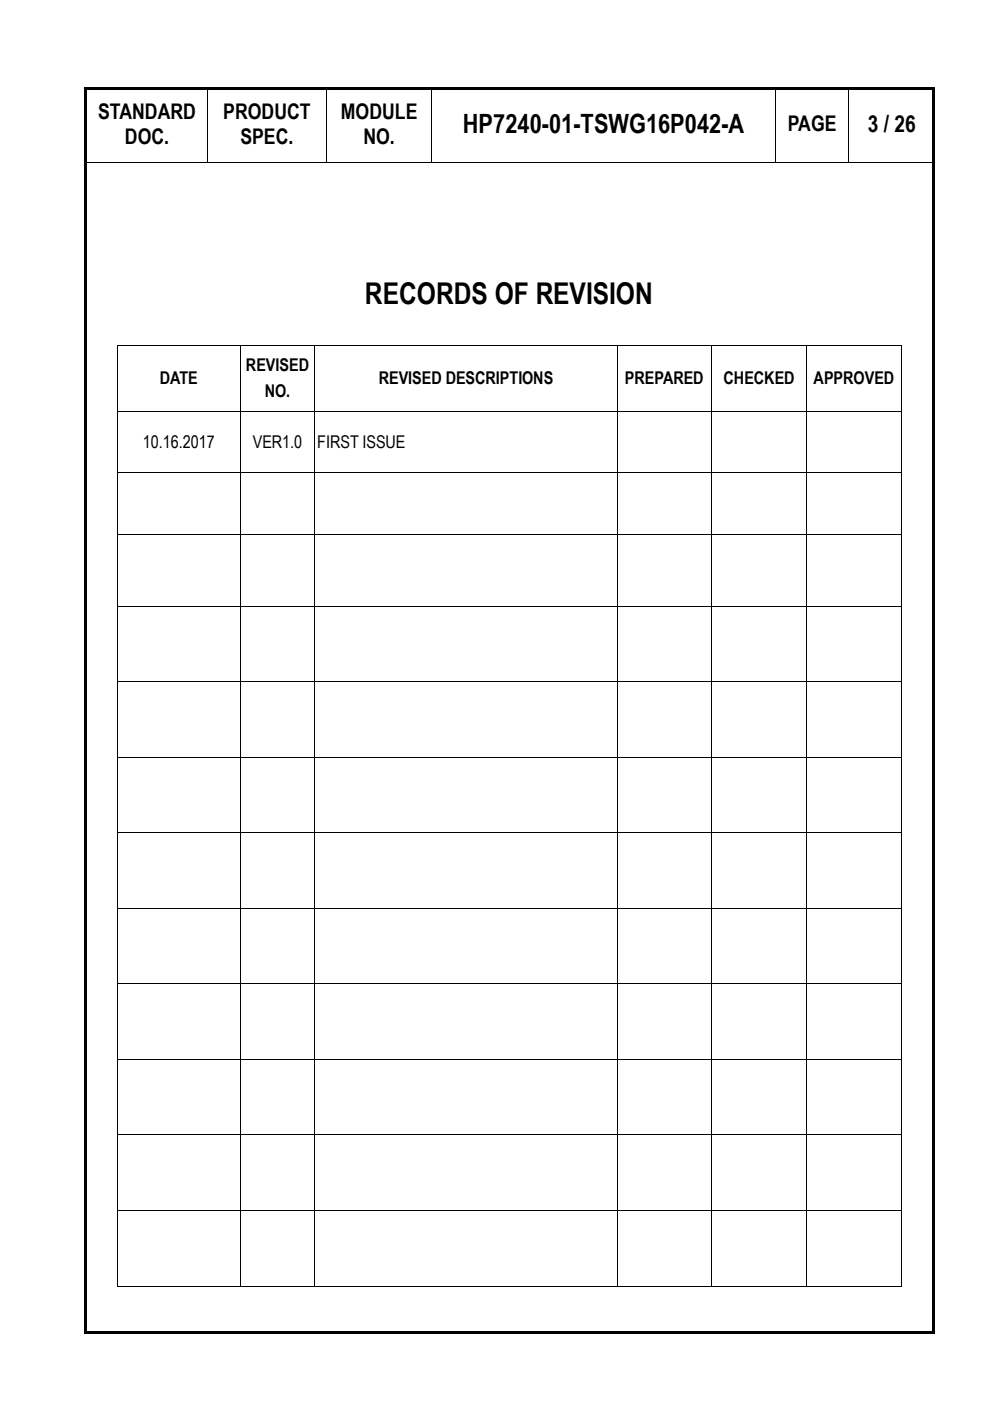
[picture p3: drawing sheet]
<svg xmlns="http://www.w3.org/2000/svg" width="210mm" height="297mm" viewBox="0 0 210 297" stroke-linecap="round" stroke-linejoin="round" font-family="sans-serif">
<defs><g id="words">
<text font-size="6.3" x="77.4" y="64.4">RECORDS OF REVISION</text>
<text font-size="5.6" x="98.1" y="28.2">HP7240-01-TSWG16P042-A</text>
<text font-size="5" x="184" y="27.9">3 / 26</text>
<g font-size="4.6">
<text x="20.8" y="25.1">STANDARD</text>
<text x="47.3" y="25.1">PRODUCT</text>
<text x="72.3" y="25.1">MODULE</text>
<text x="167" y="27.8">PAGE</text>
<text x="26.5" y="30.4">DOC.</text>
<text x="51" y="30.4">SPEC.</text>
<text x="77" y="30.4">NO.</text>
</g>
<g font-size="3.7">
<text x="33.9" y="81.5">DATE</text>
<text x="52.2" y="78.7">REVISED</text>
<text x="80.3" y="81.5">REVISED DESCRIPTIONS</text>
<text x="132.5" y="81.5">PREPARED</text>
<text x="153.4" y="81.5">CHECKED</text>
<text x="172.5" y="81.5">APPROVED</text>
<text x="56.1" y="84.2">NO.</text>
<text x="30.3" y="95">10.16.2017</text>
<text x="53.6" y="95">VER1.0</text>
<text x="67.3" y="95">FIRST ISSUE</text>
</g>
</g></defs>
<path d="M18.3 18.8h179.4" fill="none" stroke="#000" stroke-width=".25"/>
<g fill="#000">
<path d="M17.8 18.4h.5v.5h-.5zM18.3 18.4h179.4v.5h-179.4zM197.7 18.4h.5v.5h-.5zM18.3 34.5h.2v.1h-.2zM43.8 34.5h.2v.1h-.2zM69.2 34.5h.2v.1h-.2zM91.4 34.5h.2v.1h-.2zM164.3 34.5h.2v.1h-.2zM179.9 34.5h.2v.1h-.2zM24.8 73.2h.2v.1h-.2zM50.8 73.2h.2v.1h-.2zM66.7 73.2h.1v.1h-.1z"/>
<path d="M130.8 73.2h.1v.1h-.1zM150.8 73.2h.2v.1h-.2zM170.9 73.2h.2v.1h-.2zM191 73.2h.2v.1h-.2zM24.8 87.1h.2v.1h-.2zM50.8 87.1h.2v.1h-.2zM66.7 87.1h.1v.1h-.1zM130.8 87.1h.1v.1h-.1zM150.8 87.1h.2v.1h-.2zM170.9 87.1h.2v.1h-.2zM191 87.1h.2v.1h-.2zM24.8 100.1h.2v.2h-.2z"/>
<path d="M24.8 113.3h.2v.2h-.2zM50.8 100.1h.2v.2h-.2zM50.8 113.3h.2v.2h-.2zM66.7 100.1h.1v.2h-.1zM66.7 113.3h.1v.2h-.1zM130.8 100.1h.1v.2h-.1zM130.8 113.3h.1v.2h-.1zM150.8 100.1h.2v.2h-.2zM150.8 113.3h.2v.2h-.2zM170.9 100.1h.2v.2h-.2zM170.9 113.3h.2v.2h-.2zM191 100.1h.2v.2h-.2z"/>
<path d="M191 113.3h.2v.2h-.2zM24.8 128.4h.2v.2h-.2zM50.8 128.4h.2v.2h-.2zM66.7 128.4h.1v.2h-.1zM130.8 128.4h.1v.2h-.1zM150.8 128.4h.2v.2h-.2zM170.9 128.4h.2v.2h-.2zM191 128.4h.2v.2h-.2zM24.8 144.4h.2v.2h-.2zM50.8 144.4h.2v.2h-.2zM66.7 144.4h.1v.2h-.1zM130.8 144.4h.1v.2h-.1z"/>
<path d="M150.8 144.4h.2v.2h-.2zM170.9 144.4h.2v.2h-.2zM191 144.4h.2v.2h-.2zM24.8 160.4h.2v.2h-.2zM24.8 176.5h.2v.2h-.2zM50.8 160.4h.2v.2h-.2zM50.8 176.5h.2v.2h-.2zM66.7 160.4h.1v.2h-.1zM66.7 176.5h.1v.2h-.1zM130.8 160.4h.1v.2h-.1zM130.8 176.5h.1v.2h-.1zM150.8 160.4h.2v.2h-.2z"/>
<path d="M150.8 176.5h.2v.2h-.2zM170.9 160.4h.2v.2h-.2zM170.9 176.5h.2v.2h-.2zM191 160.4h.2v.2h-.2zM191 176.5h.2v.2h-.2zM24.8 192.5h.2v.2h-.2zM50.8 192.5h.2v.2h-.2zM66.7 192.5h.1v.2h-.1zM130.8 192.5h.1v.2h-.1zM150.8 192.5h.2v.2h-.2zM170.9 192.5h.2v.2h-.2zM191 192.5h.2v.2h-.2z"/>
<path d="M24.8 208.5h.2v.2h-.2zM50.8 208.5h.2v.2h-.2zM66.7 208.5h.1v.2h-.1zM130.8 208.5h.1v.2h-.1zM150.8 208.5h.2v.2h-.2zM170.9 208.5h.2v.2h-.2zM191 208.5h.2v.2h-.2zM24.8 224.5h.2v.2h-.2zM50.8 224.5h.2v.2h-.2zM66.7 224.5h.1v.2h-.1zM130.8 224.5h.1v.2h-.1zM150.8 224.5h.2v.2h-.2z"/>
<path d="M170.9 224.5h.2v.2h-.2zM191 224.5h.2v.2h-.2zM24.8 240.5h.2v.2h-.2zM24.8 256.5h.2v.2h-.2zM50.8 240.5h.2v.2h-.2zM50.8 256.5h.2v.2h-.2zM66.7 240.5h.1v.2h-.1zM66.7 256.5h.1v.2h-.1zM130.8 240.5h.1v.2h-.1zM130.8 256.5h.1v.2h-.1zM150.8 240.5h.2v.2h-.2zM150.8 256.5h.2v.2h-.2z"/>
<path d="M170.9 240.5h.2v.2h-.2zM170.9 256.5h.2v.2h-.2zM191 240.5h.2v.2h-.2zM191 256.5h.2v.2h-.2zM24.8 272.6h.2v.2h-.2zM50.8 272.6h.2v.2h-.2zM66.7 272.6h.1v.2h-.1zM130.8 272.6h.1v.2h-.1zM150.8 272.6h.2v.2h-.2zM170.9 272.6h.2v.2h-.2zM191 272.6h.2v.2h-.2zM17.8 18.9h.5v263.4h-.5z"/>
<path d="M17.8 282.3h.5v.5h-.5zM18.3 282.3h179.4v.5h-179.4zM197.7 18.9h.5v263.4h-.5zM197.7 282.3h.5v.5h-.5z"/>
</g>
<g fill="none" stroke="#000" stroke-width=".21">
<path d="M43.9 18.9v15.6M69.3 18.9v15.6M91.5 18.9v15.6M164.4 18.9v15.6M180 18.9v15.6M18.5 34.5h25.3M44 34.5h25.2M69.4 34.5h22M91.6 34.5h72.7M164.5 34.5h15.4M180.1 34.5h17.6M24.9 73.3v13.8"/>
<path d="M25 73.2h25.8M50.9 73.3v13.8M51 73.2h15.7M66.8 73.3v13.8M66.8 73.2h64M130.9 73.3v13.8M130.9 73.2h19.9M150.9 73.3v13.8M151 73.2h19.9M171 73.3v13.8M171.1 73.2h19.9M191.1 73.3v13.8"/>
<path d="M24.9 87.2v12.9M25 87.2h25.8M50.9 87.2v12.9M51 87.2h15.7M66.8 87.2v12.9M66.8 87.2h64M130.9 87.2v12.9M130.9 87.2h19.9M150.9 87.2v12.9M151 87.2h19.9M171 87.2v12.9M171.1 87.2h19.9"/>
<path d="M191.1 87.2v12.9M24.9 100.3v13M24.9 113.5v14.9M25 100.2h25.8M25 113.4h25.8M50.9 100.3v13M50.9 113.5v14.9M51 100.2h15.7M51 113.4h15.7M66.8 100.3v13M66.8 113.5v14.9M66.8 100.2h64"/>
<path d="M66.8 113.4h64M130.9 100.3v13M130.9 113.5v14.9M130.9 100.2h19.9M130.9 113.4h19.9M150.9 100.3v13M150.9 113.5v14.9M151 100.2h19.9M151 113.4h19.9M171 100.3v13M171 113.5v14.9M171.1 100.2h19.9"/>
<path d="M171.1 113.4h19.9M191.1 100.3v13M191.1 113.5v14.9M24.9 128.6v15.8M25 128.5h25.8M50.9 128.6v15.8M51 128.5h15.7M66.8 128.6v15.8M66.8 128.5h64M130.9 128.6v15.8M130.9 128.5h19.9M150.9 128.6v15.8"/>
<path d="M151 128.5h19.9M171 128.6v15.8M171.1 128.5h19.9M191.1 128.6v15.8M24.9 144.6v15.8M25 144.5h25.8M50.9 144.6v15.8M51 144.5h15.7M66.8 144.6v15.8M66.8 144.5h64M130.9 144.6v15.8M130.9 144.5h19.9"/>
<path d="M150.9 144.6v15.8M151 144.5h19.9M171 144.6v15.8M171.1 144.5h19.9M191.1 144.6v15.8M24.9 160.6v15.9M24.9 176.7v15.8M25 160.5h25.8M25 176.6h25.8M50.9 160.6v15.9M50.9 176.7v15.8M51 160.5h15.7"/>
<path d="M51 176.6h15.7M66.8 160.6v15.9M66.8 176.7v15.8M66.8 160.5h64M66.8 176.6h64M130.9 160.6v15.9M130.9 176.7v15.8M130.9 160.5h19.9M130.9 176.6h19.9M150.9 160.6v15.9M150.9 176.7v15.8M151 160.5h19.9"/>
<path d="M151 176.6h19.9M171 160.6v15.9M171 176.7v15.8M171.1 160.5h19.9M171.1 176.6h19.9M191.1 160.6v15.9M191.1 176.7v15.8M24.9 192.7v15.8M25 192.6h25.8M50.9 192.7v15.8M51 192.6h15.7M66.8 192.7v15.8"/>
<path d="M66.8 192.6h64M130.9 192.7v15.8M130.9 192.6h19.9M150.9 192.7v15.8M151 192.6h19.9M171 192.7v15.8M171.1 192.6h19.9M191.1 192.7v15.8M24.9 208.7v15.8M25 208.6h25.8M50.9 208.7v15.8M51 208.6h15.7"/>
<path d="M66.8 208.7v15.8M66.8 208.6h64M130.9 208.7v15.8M130.9 208.6h19.9M150.9 208.7v15.8M151 208.6h19.9M171 208.7v15.8M171.1 208.6h19.9M191.1 208.7v15.8M24.9 224.7v15.8M25 224.6h25.8M50.9 224.7v15.8"/>
<path d="M51 224.6h15.7M66.8 224.7v15.8M66.8 224.6h64M130.9 224.7v15.8M130.9 224.6h19.9M150.9 224.7v15.8M151 224.6h19.9M171 224.7v15.8M171.1 224.6h19.9M191.1 224.7v15.8M24.9 240.7v15.8M24.9 256.7v15.9"/>
<path d="M25 240.6h25.8M25 256.6h25.8M50.9 240.7v15.8M50.9 256.7v15.9M51 240.6h15.7M51 256.6h15.7M66.8 240.7v15.8M66.8 256.7v15.9M66.8 240.6h64M66.8 256.6h64M130.9 240.7v15.8M130.9 256.7v15.9"/>
<path d="M130.9 240.6h19.9M130.9 256.6h19.9M150.9 240.7v15.8M150.9 256.7v15.9M151 240.6h19.9M151 256.6h19.9M171 240.7v15.8M171 256.7v15.9M171.1 240.6h19.9M171.1 256.6h19.9M191.1 240.7v15.8M191.1 256.7v15.9"/>
<path d="M25 272.7h25.8M51 272.7h15.7M66.8 272.7h64M130.9 272.7h19.9M151 272.7h19.9M171.1 272.7h19.9"/>
</g>
<use href="#words"/>
</svg>
